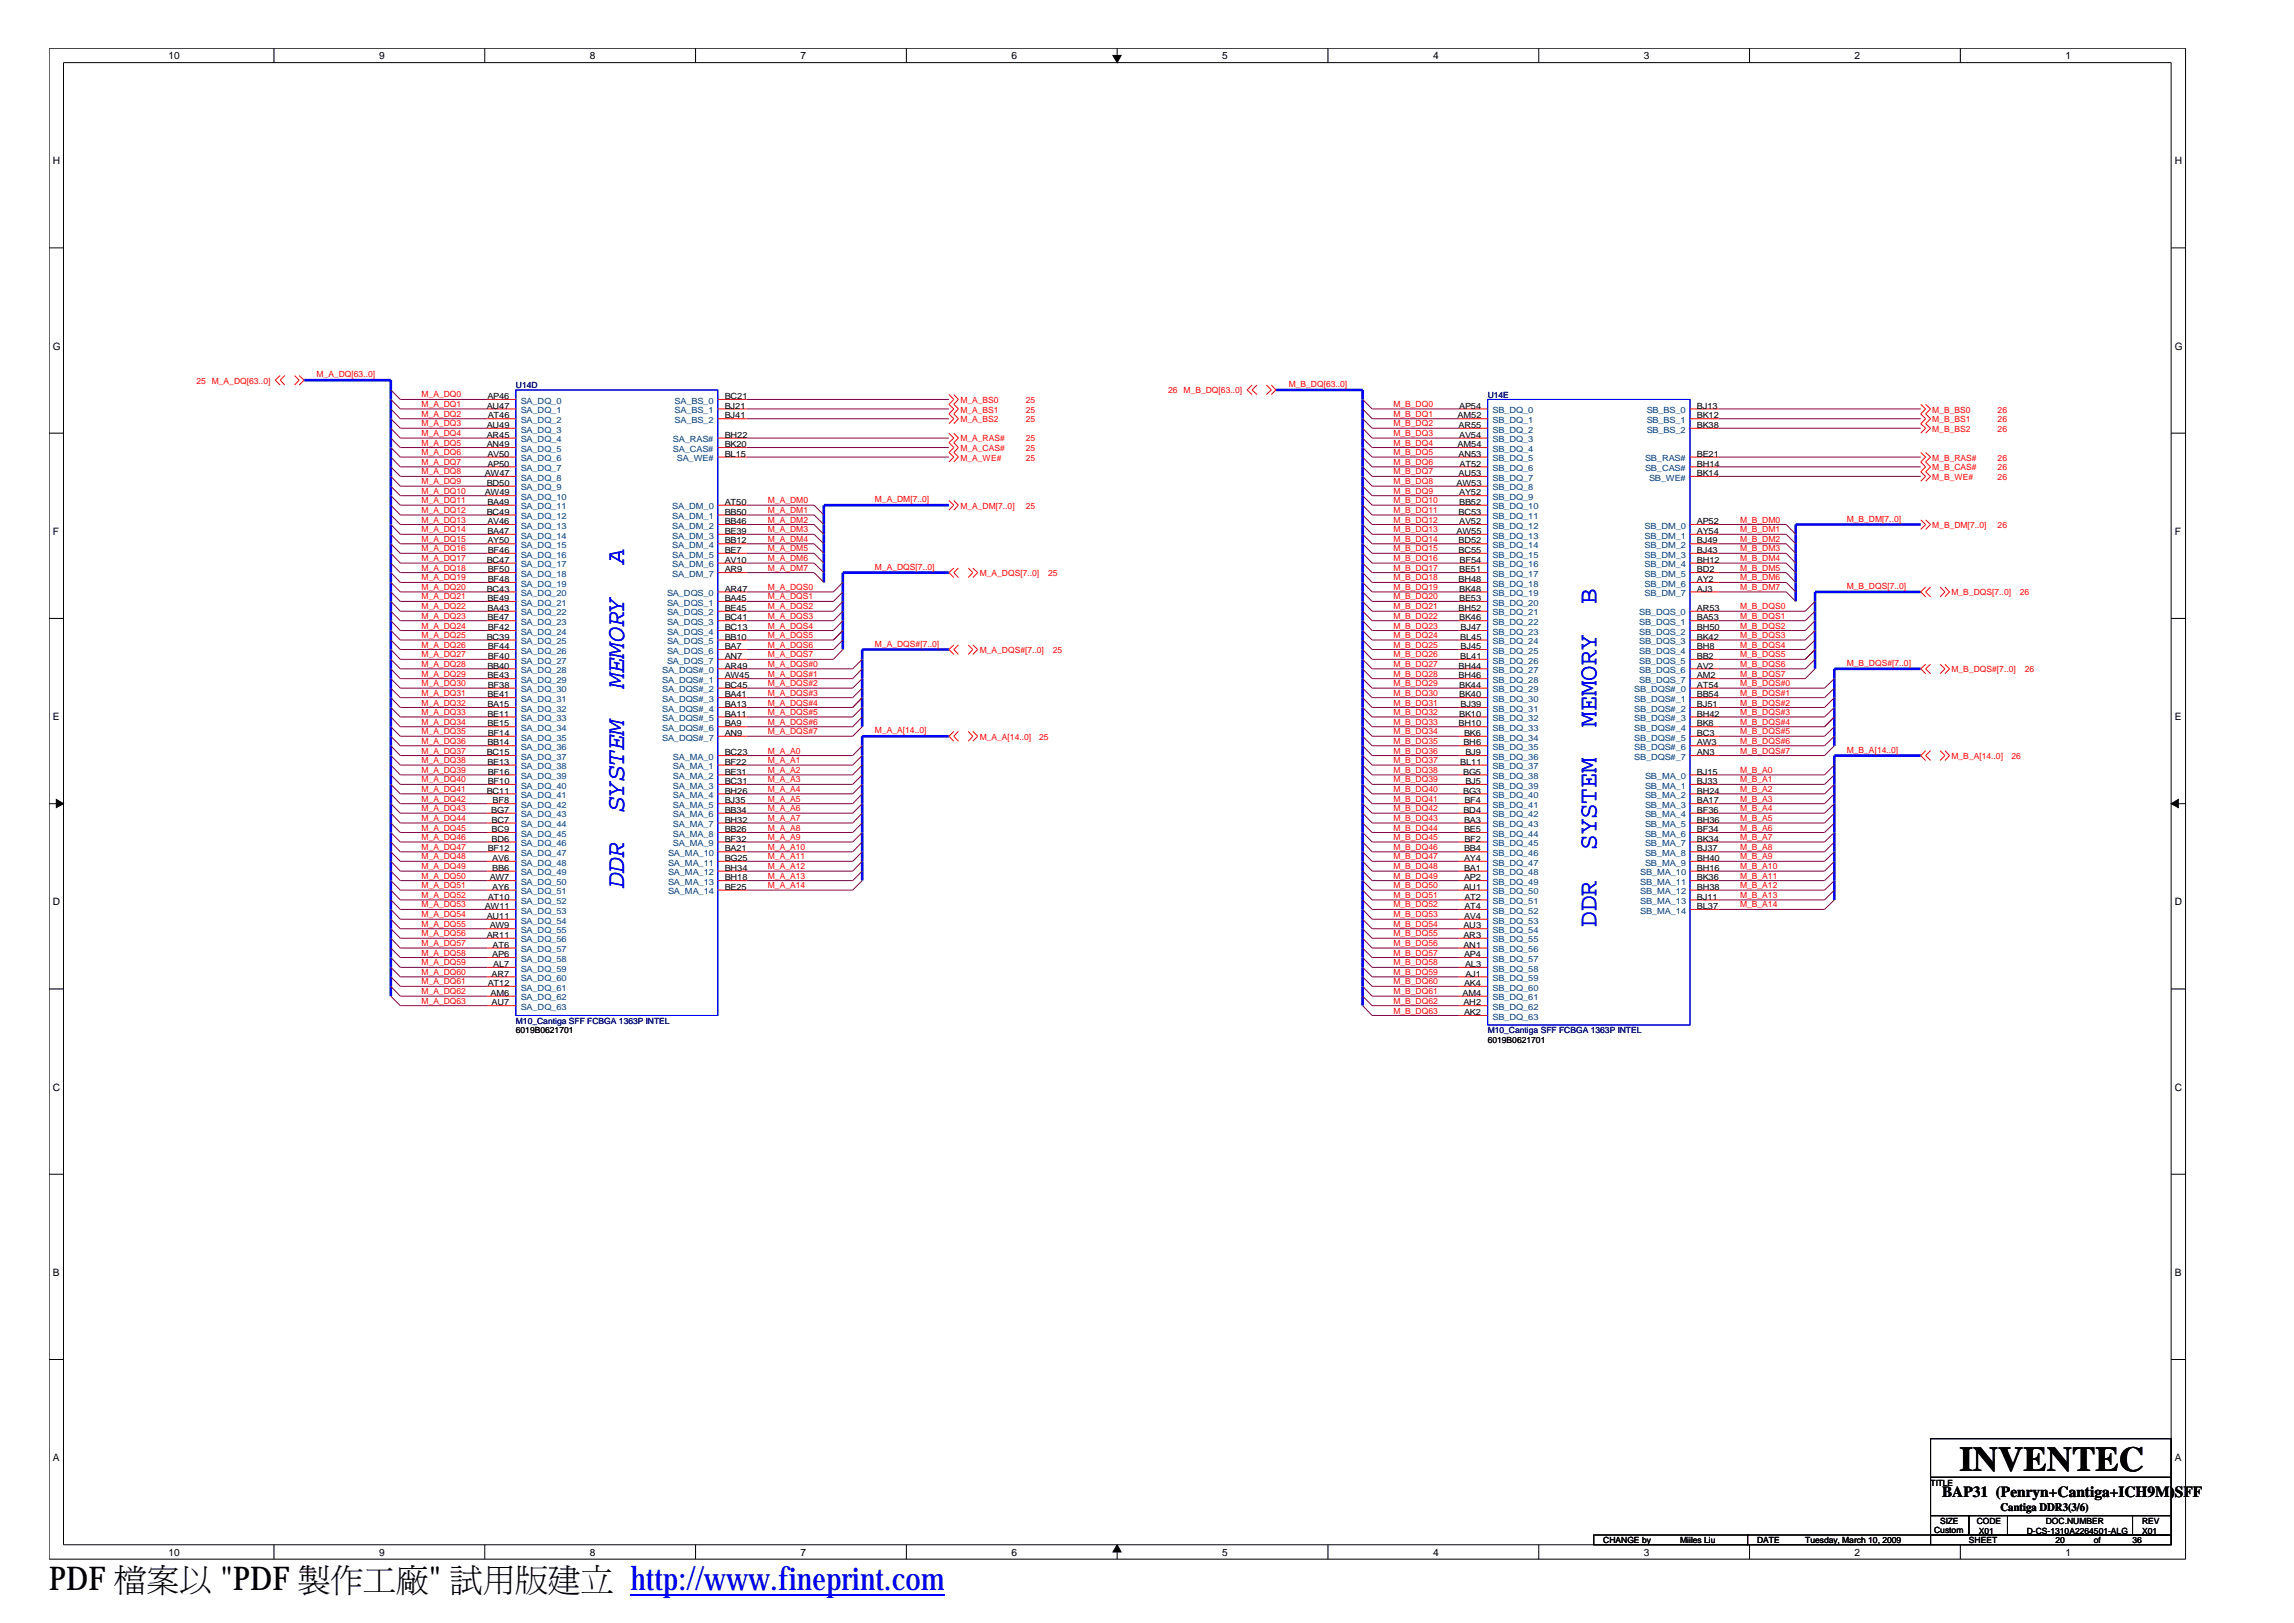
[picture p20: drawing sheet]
<svg xmlns="http://www.w3.org/2000/svg" width="297mm" height="210mm" viewBox="0 0 297 210" stroke-linecap="round" stroke-linejoin="round" font-family="sans-serif">
<defs><g id="words">
<text font-size="4.5" x="253.4" y="190.2">INVENTEC</text>
<g font-size="4.2">
<text x="6.3" y="205.7">PDF 檔</text>
<text x="19" y="205.7">案</text>
<text x="23.2" y="205.7">以製&quot; 試立</text>
<text x="28.5" y="205.7">&quot;PDF</text>
<text x="42.8" y="205.7">作</text>
<text x="47" y="205.7">工用</text>
<text x="51.2" y="205.7">廠版</text>
<text x="70.9" y="205.7">建</text>
</g>
<text font-size="4.2" fill="#00f" x="81.5" y="205.7">http://www.fineprint.com</text>
<g font-size="3.3" fill="#00f">
<text x="80.7" y="73.1" transform="rotate(-90 80.7 73.1)">A</text>
<text x="206.5" y="78.1" transform="rotate(-90 206.5 78.1)">B</text>
<text x="80.7" y="89" transform="rotate(-90 80.7 89)">MEMORY</text>
<text x="206.5" y="94" transform="rotate(-90 206.5 94)">MEMORY</text>
<text x="80.7" y="105" transform="rotate(-90 80.7 105)">SYSTEM</text>
<text x="206.5" y="109.9" transform="rotate(-90 206.5 109.9)">SYSTEM</text>
<text x="80.7" y="114.9" transform="rotate(-90 80.7 114.9)">DDR</text>
<text x="206.5" y="119.9" transform="rotate(-90 206.5 119.9)">DDR</text>
</g>
<text font-size="2" x="251.2" y="193.6">BAP31 (Penryn+Cantiga+ICH9M)SFF</text>
<text font-size="1.5" x="258.7" y="195.4">Cantiga DDR3(3/6)</text>
<g font-size="1.3">
<text x="21.8" y="7.6">10</text>
<text x="49" y="7.6">9</text>
<text x="76.3" y="7.6">8</text>
<text x="103.5" y="7.6">7</text>
<text x="130.8" y="7.6">6</text>
<text x="158.1" y="7.6">5</text>
<text x="185.3" y="7.6">4</text>
<text x="212.6" y="7.6">3</text>
<text x="239.9" y="7.6">2</text>
<text x="267.1" y="7.6">1</text>
<text x="6.8" y="21.3">H</text>
<text x="281.3" y="21.3">H</text>
<text x="6.8" y="45.2">G</text>
<text x="281.3" y="45.2">G</text>
<text x="6.8" y="69.2">F</text>
<text x="281.3" y="69.2">F</text>
<text x="6.8" y="93.1">E</text>
<text x="281.3" y="93.1">E</text>
<text x="6.8" y="117.1">D</text>
<text x="281.3" y="117.1">D</text>
<text x="6.8" y="141.1">C</text>
<text x="281.3" y="141.1">C</text>
<text x="6.8" y="165">B</text>
<text x="281.3" y="165">B</text>
<text x="6.8" y="189">A</text>
<text x="281.3" y="189">A</text>
<text x="21.8" y="201.2">10</text>
<text x="49" y="201.2">9</text>
<text x="76.3" y="201.2">8</text>
<text x="103.5" y="201.2">7</text>
<text x="130.8" y="201.2">6</text>
<text x="158.1" y="201.2">5</text>
<text x="185.3" y="201.2">4</text>
<text x="212.6" y="201.2">3</text>
<text x="239.9" y="201.2">2</text>
<text x="267.1" y="201.2">1</text>
</g>
<g font-size="1.1" fill="#f00">
<text x="25.4" y="49.6">25 M_A_DQ[63..0]</text>
<text x="40.9" y="48.8">M_A_DQ[63..0]</text>
<text x="54.5" y="51.4">M_A_DQ0</text>
<text x="54.5" y="52.6">M_A_DQ1</text>
<text x="54.5" y="53.9">M_A_DQ2</text>
<text x="124.2" y="52.1">M_A_BS0</text>
<text x="124.2" y="53.4">M_A_BS1</text>
<text x="132.7" y="52.1">25</text>
<text x="132.7" y="53.4">25</text>
<text x="151.1" y="50.9">26 M_B_DQ[63..0]</text>
<text x="166.7" y="50.1">M_B_DQ[63..0]</text>
<text x="180.2" y="52.6">M_B_DQ0</text>
<text x="180.2" y="53.9">M_B_DQ1</text>
<text x="249.9" y="53.4">M_B_BS0</text>
<text x="258.4" y="53.4">26</text>
<text x="54.5" y="55.1">M_A_DQ3</text>
<text x="54.5" y="56.4">M_A_DQ4</text>
<text x="54.5" y="58.9">M_A_DQ6</text>
<text x="54.5" y="57.6">M_A_DQ5</text>
<text x="124.2" y="54.6">M_A_BS2</text>
<text x="124.2" y="57.1">M_A_RAS#</text>
<text x="124.2" y="59.6">M_A_WE#</text>
<text x="124.2" y="58.3">M_A_CAS#</text>
<text x="132.7" y="54.6">25</text>
<text x="132.7" y="57.1">25</text>
<text x="132.7" y="59.6">25</text>
<text x="132.7" y="58.3">25</text>
<text x="180.2" y="55.1">M_B_DQ2</text>
<text x="180.2" y="56.4">M_B_DQ3</text>
<text x="180.2" y="57.6">M_B_DQ4</text>
<text x="180.2" y="58.9">M_B_DQ5</text>
<text x="249.9" y="55.9">M_B_BS2</text>
<text x="249.9" y="54.6">M_B_BS1</text>
<text x="249.9" y="59.6">M_B_RAS#</text>
<text x="258.4" y="55.9">26</text>
<text x="258.4" y="54.6">26</text>
<text x="258.4" y="59.6">26</text>
<text x="54.5" y="60.1">M_A_DQ7</text>
<text x="54.5" y="61.4">M_A_DQ8</text>
<text x="54.5" y="63.9">M_A_DQ10</text>
<text x="54.5" y="62.6">M_A_DQ9</text>
<text x="54.5" y="65.1">M_A_DQ11</text>
<text x="99.3" y="65.1">M_A_DM0</text>
<text x="113.2" y="65">M_A_DM[7..0]</text>
<text x="124.2" y="65.8">M_A_DM[7..0]</text>
<text x="132.7" y="65.8">25</text>
<text x="180.2" y="61.4">M_B_DQ7</text>
<text x="180.2" y="60.1">M_B_DQ6</text>
<text x="180.2" y="62.6">M_B_DQ8</text>
<text x="180.2" y="63.9">M_B_DQ9</text>
<text x="180.2" y="65.1">M_B_DQ10</text>
<text x="249.9" y="60.8">M_B_CAS#</text>
<text x="249.9" y="62.1">M_B_WE#</text>
<text x="258.4" y="60.8">26</text>
<text x="258.4" y="62.1">26</text>
<text x="54.5" y="70.1">M_A_DQ15</text>
<text x="54.5" y="68.8">M_A_DQ14</text>
<text x="54.5" y="67.6">M_A_DQ13</text>
<text x="54.5" y="66.4">M_A_DQ12</text>
<text x="54.5" y="71.3">M_A_DQ16</text>
<text x="99.3" y="66.4">M_A_DM1</text>
<text x="99.3" y="67.6">M_A_DM2</text>
<text x="99.3" y="70.1">M_A_DM4</text>
<text x="99.3" y="68.8">M_A_DM3</text>
<text x="99.3" y="71.3">M_A_DM5</text>
<text x="180.2" y="66.4">M_B_DQ11</text>
<text x="180.2" y="68.8">M_B_DQ13</text>
<text x="180.2" y="70.1">M_B_DQ14</text>
<text x="180.2" y="67.6">M_B_DQ12</text>
<text x="180.2" y="71.3">M_B_DQ15</text>
<text x="225" y="67.6">M_B_DM0</text>
<text x="225" y="68.8">M_B_DM1</text>
<text x="225" y="70.1">M_B_DM2</text>
<text x="225" y="71.3">M_B_DM3</text>
<text x="238.8" y="67.5">M_B_DM[7..0]</text>
<text x="249.9" y="68.3">M_B_DM[7..0]</text>
<text x="258.4" y="68.3">26</text>
<text x="54.5" y="77.5">M_A_DQ21</text>
<text x="54.5" y="73.8">M_A_DQ18</text>
<text x="54.5" y="72.6">M_A_DQ17</text>
<text x="54.5" y="75.1">M_A_DQ19</text>
<text x="54.5" y="76.3">M_A_DQ20</text>
<text x="99.3" y="72.6">M_A_DM6</text>
<text x="99.3" y="73.8">M_A_DM7</text>
<text x="99.3" y="76.3">M_A_DQS0</text>
<text x="99.3" y="77.5">M_A_DQS1</text>
<text x="113.2" y="73.7">M_A_DQS[7..0]</text>
<text x="126.7" y="74.5">M_A_DQS[7..0]</text>
<text x="135.6" y="74.5">25</text>
<text x="180.2" y="76.3">M_B_DQ19</text>
<text x="180.2" y="72.6">M_B_DQ16</text>
<text x="180.2" y="73.8">M_B_DQ17</text>
<text x="180.2" y="77.5">M_B_DQ20</text>
<text x="180.2" y="75.1">M_B_DQ18</text>
<text x="225" y="72.6">M_B_DM4</text>
<text x="225" y="73.8">M_B_DM5</text>
<text x="225" y="75.1">M_B_DM6</text>
<text x="225" y="76.3">M_B_DM7</text>
<text x="238.8" y="76.2">M_B_DQS[7..0]</text>
<text x="252.4" y="77">M_B_DQS[7..0]</text>
<text x="261.2" y="77">26</text>
<text x="54.5" y="80">M_A_DQ23</text>
<text x="54.5" y="78.8">M_A_DQ22</text>
<text x="54.5" y="81.3">M_A_DQ24</text>
<text x="54.5" y="83.7">M_A_DQ26</text>
<text x="54.5" y="82.5">M_A_DQ25</text>
<text x="99.3" y="78.8">M_A_DQS2</text>
<text x="99.3" y="80">M_A_DQS3</text>
<text x="99.3" y="81.3">M_A_DQS4</text>
<text x="99.3" y="82.5">M_A_DQS5</text>
<text x="99.3" y="83.7">M_A_DQS6</text>
<text x="113.2" y="83.6">M_A_DQS#[7..0]</text>
<text x="180.2" y="83.7">M_B_DQ25</text>
<text x="180.2" y="78.8">M_B_DQ21</text>
<text x="180.2" y="80">M_B_DQ22</text>
<text x="180.2" y="81.3">M_B_DQ23</text>
<text x="180.2" y="82.5">M_B_DQ24</text>
<text x="225" y="78.8">M_B_DQS0</text>
<text x="225" y="80">M_B_DQS1</text>
<text x="225" y="81.3">M_B_DQS2</text>
<text x="225" y="82.5">M_B_DQS3</text>
<text x="225" y="83.7">M_B_DQS4</text>
<text x="54.5" y="90">M_A_DQ31</text>
<text x="54.5" y="85">M_A_DQ27</text>
<text x="54.5" y="86.2">M_A_DQ28</text>
<text x="54.5" y="88.7">M_A_DQ30</text>
<text x="54.5" y="87.5">M_A_DQ29</text>
<text x="99.3" y="85">M_A_DQS7</text>
<text x="99.3" y="86.2">M_A_DQS#0</text>
<text x="99.3" y="87.5">M_A_DQS#1</text>
<text x="99.3" y="88.7">M_A_DQS#2</text>
<text x="99.3" y="90">M_A_DQS#3</text>
<text x="126.7" y="84.5">M_A_DQS#[7..0]</text>
<text x="136.1" y="84.5">25</text>
<text x="180.2" y="90">M_B_DQ30</text>
<text x="180.2" y="86.2">M_B_DQ27</text>
<text x="180.2" y="88.7">M_B_DQ29</text>
<text x="180.2" y="87.5">M_B_DQ28</text>
<text x="180.2" y="85">M_B_DQ26</text>
<text x="225" y="85">M_B_DQS5</text>
<text x="225" y="86.2">M_B_DQS6</text>
<text x="225" y="87.5">M_B_DQS7</text>
<text x="225" y="88.7">M_B_DQS#0</text>
<text x="225" y="90">M_B_DQS#1</text>
<text x="238.8" y="86.1">M_B_DQS#[7..0]</text>
<text x="252.4" y="87">M_B_DQS#[7..0]</text>
<text x="261.9" y="87">26</text>
<text x="54.5" y="91.2">M_A_DQ32</text>
<text x="54.5" y="93.7">M_A_DQ34</text>
<text x="54.5" y="92.5">M_A_DQ33</text>
<text x="54.5" y="95">M_A_DQ35</text>
<text x="99.3" y="91.2">M_A_DQS#4</text>
<text x="99.3" y="93.7">M_A_DQS#6</text>
<text x="99.3" y="92.5">M_A_DQS#5</text>
<text x="99.3" y="95">M_A_DQS#7</text>
<text x="113.2" y="94.8">M_A_A[14..0]</text>
<text x="126.7" y="95.6">M_A_A[14..0]</text>
<text x="134.4" y="95.6">25</text>
<text x="180.2" y="91.2">M_B_DQ31</text>
<text x="180.2" y="92.5">M_B_DQ32</text>
<text x="180.2" y="93.7">M_B_DQ33</text>
<text x="180.2" y="95">M_B_DQ34</text>
<text x="225" y="91.2">M_B_DQS#2</text>
<text x="225" y="92.5">M_B_DQS#3</text>
<text x="225" y="93.7">M_B_DQS#4</text>
<text x="225" y="95">M_B_DQS#5</text>
<text x="54.5" y="100">M_A_DQ39</text>
<text x="54.5" y="98.7">M_A_DQ38</text>
<text x="54.5" y="97.5">M_A_DQ37</text>
<text x="54.5" y="101.2">M_A_DQ40</text>
<text x="54.5" y="96.2">M_A_DQ36</text>
<text x="99.3" y="97.5">M_A_A0</text>
<text x="99.3" y="98.7">M_A_A1</text>
<text x="99.3" y="100">M_A_A2</text>
<text x="99.3" y="101.2">M_A_A3</text>
<text x="180.2" y="96.2">M_B_DQ35</text>
<text x="180.2" y="98.7">M_B_DQ37</text>
<text x="180.2" y="100">M_B_DQ38</text>
<text x="180.2" y="97.5">M_B_DQ36</text>
<text x="180.2" y="101.2">M_B_DQ39</text>
<text x="225" y="100">M_B_A0</text>
<text x="225" y="101.2">M_B_A1</text>
<text x="225" y="96.2">M_B_DQS#6</text>
<text x="225" y="97.5">M_B_DQS#7</text>
<text x="238.8" y="97.3">M_B_A[14..0]</text>
<text x="252.4" y="98.1">M_B_A[14..0]</text>
<text x="260.1" y="98.1">26</text>
<text x="54.5" y="104.9">M_A_DQ43</text>
<text x="54.5" y="106.2">M_A_DQ44</text>
<text x="54.5" y="103.7">M_A_DQ42</text>
<text x="54.5" y="107.4">M_A_DQ45</text>
<text x="54.5" y="102.4">M_A_DQ41</text>
<text x="99.3" y="102.4">M_A_A4</text>
<text x="99.3" y="103.7">M_A_A5</text>
<text x="99.3" y="104.9">M_A_A6</text>
<text x="99.3" y="107.4">M_A_A8</text>
<text x="99.3" y="106.2">M_A_A7</text>
<text x="180.2" y="106.2">M_B_DQ43</text>
<text x="180.2" y="103.7">M_B_DQ41</text>
<text x="180.2" y="107.4">M_B_DQ44</text>
<text x="180.2" y="104.9">M_B_DQ42</text>
<text x="180.2" y="102.4">M_B_DQ40</text>
<text x="225" y="102.4">M_B_A2</text>
<text x="225" y="103.7">M_B_A3</text>
<text x="225" y="104.9">M_B_A4</text>
<text x="225" y="106.2">M_B_A5</text>
<text x="225" y="107.4">M_B_A6</text>
<text x="54.5" y="109.9">M_A_DQ47</text>
<text x="54.5" y="111.1">M_A_DQ48</text>
<text x="54.5" y="112.4">M_A_DQ49</text>
<text x="54.5" y="113.6">M_A_DQ50</text>
<text x="54.5" y="108.6">M_A_DQ46</text>
<text x="99.3" y="108.6">M_A_A9</text>
<text x="99.3" y="112.4">M_A_A12</text>
<text x="99.3" y="113.6">M_A_A13</text>
<text x="99.3" y="111.1">M_A_A11</text>
<text x="99.3" y="109.9">M_A_A10</text>
<text x="180.2" y="109.9">M_B_DQ46</text>
<text x="180.2" y="112.4">M_B_DQ48</text>
<text x="180.2" y="108.6">M_B_DQ45</text>
<text x="180.2" y="111.1">M_B_DQ47</text>
<text x="180.2" y="113.6">M_B_DQ49</text>
<text x="225" y="108.6">M_B_A7</text>
<text x="225" y="109.9">M_B_A8</text>
<text x="225" y="111.1">M_B_A9</text>
<text x="225" y="112.4">M_B_A10</text>
<text x="225" y="113.6">M_B_A11</text>
<text x="54.5" y="117.4">M_A_DQ53</text>
<text x="54.5" y="118.6">M_A_DQ54</text>
<text x="54.5" y="116.1">M_A_DQ52</text>
<text x="54.5" y="114.9">M_A_DQ51</text>
<text x="54.5" y="119.9">M_A_DQ55</text>
<text x="99.3" y="114.9">M_A_A14</text>
<text x="180.2" y="114.9">M_B_DQ50</text>
<text x="180.2" y="119.9">M_B_DQ54</text>
<text x="180.2" y="118.6">M_B_DQ53</text>
<text x="180.2" y="117.4">M_B_DQ52</text>
<text x="180.2" y="116.1">M_B_DQ51</text>
<text x="225" y="114.9">M_B_A12</text>
<text x="225" y="116.1">M_B_A13</text>
<text x="225" y="117.4">M_B_A14</text>
<text x="54.5" y="121.1">M_A_DQ56</text>
<text x="54.5" y="122.4">M_A_DQ57</text>
<text x="54.5" y="123.6">M_A_DQ58</text>
<text x="54.5" y="124.9">M_A_DQ59</text>
<text x="180.2" y="122.4">M_B_DQ56</text>
<text x="180.2" y="124.9">M_B_DQ58</text>
<text x="180.2" y="123.6">M_B_DQ57</text>
<text x="180.2" y="121.1">M_B_DQ55</text>
<text x="54.5" y="127.3">M_A_DQ61</text>
<text x="54.5" y="126.1">M_A_DQ60</text>
<text x="54.5" y="129.8">M_A_DQ63</text>
<text x="54.5" y="128.6">M_A_DQ62</text>
<text x="180.2" y="126.1">M_B_DQ59</text>
<text x="180.2" y="131.1">M_B_DQ63</text>
<text x="180.2" y="128.6">M_B_DQ61</text>
<text x="180.2" y="127.3">M_B_DQ60</text>
<text x="180.2" y="129.8">M_B_DQ62</text>
</g>
<g font-size="1.1">
<text x="62.9" y="52.8">AU47</text>
<text x="63" y="51.6">AP46</text>
<text x="93.7" y="51.6">BC21</text>
<text x="93.7" y="52.8">BJ21</text>
<text x="188.7" y="52.8">AP54</text>
<text x="219.5" y="52.8">BJ13</text>
<text x="62.9" y="55.3">AU49</text>
<text x="62.9" y="56.6">AR45</text>
<text x="62.9" y="57.8">AN49</text>
<text x="63" y="59.1">AV50</text>
<text x="63.1" y="54.1">AT46</text>
<text x="93.7" y="54.1">BJ41</text>
<text x="93.7" y="57.8">BK20</text>
<text x="93.7" y="56.6">BH22</text>
<text x="93.7" y="59.1">BL15</text>
<text x="188.5" y="54.1">AM52</text>
<text x="188.5" y="57.8">AM54</text>
<text x="188.6" y="55.3">AR55</text>
<text x="188.6" y="59.1">AN53</text>
<text x="188.7" y="56.6">AV54</text>
<text x="219.5" y="54.1">BK12</text>
<text x="219.5" y="55.3">BK38</text>
<text x="219.5" y="59.1">BE21</text>
<text x="62.7" y="64.1">AW49</text>
<text x="62.7" y="61.6">AW47</text>
<text x="62.9" y="62.8">BD50</text>
<text x="63" y="65.3">BA49</text>
<text x="63" y="60.3">AP50</text>
<text x="93.7" y="65.3">AT50</text>
<text x="188.4" y="62.8">AW53</text>
<text x="188.6" y="61.6">AU53</text>
<text x="188.7" y="65.3">BB52</text>
<text x="188.7" y="64.1">AY52</text>
<text x="188.8" y="60.3">AT52</text>
<text x="219.5" y="60.3">BH14</text>
<text x="219.5" y="61.6">BK14</text>
<text x="62.9" y="66.6">BC49</text>
<text x="63" y="67.8">AV46</text>
<text x="63" y="69.1">BA47</text>
<text x="63" y="70.3">AY50</text>
<text x="63.1" y="71.5">BF46</text>
<text x="93.7" y="66.6">BB50</text>
<text x="93.7" y="67.8">BB46</text>
<text x="93.7" y="69.1">BE39</text>
<text x="93.7" y="70.3">BB12</text>
<text x="93.7" y="71.5">BE7</text>
<text x="188.4" y="69.1">AW55</text>
<text x="188.6" y="66.6">BC53</text>
<text x="188.6" y="70.3">BD52</text>
<text x="188.6" y="71.5">BC55</text>
<text x="188.7" y="67.8">AV52</text>
<text x="219.5" y="67.8">AP52</text>
<text x="219.5" y="69.1">AY54</text>
<text x="219.5" y="70.3">BJ49</text>
<text x="219.5" y="71.5">BJ43</text>
<text x="62.9" y="72.8">BC47</text>
<text x="62.9" y="76.5">BC43</text>
<text x="63" y="77.7">BE49</text>
<text x="63.1" y="74">BF50</text>
<text x="63.1" y="75.3">BF48</text>
<text x="93.7" y="76.5">AR47</text>
<text x="93.7" y="77.7">BA45</text>
<text x="93.7" y="72.8">AV10</text>
<text x="93.7" y="74">AR9</text>
<text x="188.6" y="75.3">BH48</text>
<text x="188.7" y="74">BE51</text>
<text x="188.7" y="76.5">BK48</text>
<text x="188.7" y="77.7">BE53</text>
<text x="188.8" y="72.8">BF54</text>
<text x="219.5" y="72.8">BH12</text>
<text x="219.5" y="74">BD2</text>
<text x="219.5" y="75.3">AY2</text>
<text x="219.5" y="76.5">AJ3</text>
<text x="62.9" y="82.7">BC39</text>
<text x="63" y="79">BA43</text>
<text x="63" y="80.2">BE47</text>
<text x="63.1" y="81.5">BF42</text>
<text x="63.1" y="84">BF44</text>
<text x="93.7" y="79">BE45</text>
<text x="93.7" y="80.2">BC41</text>
<text x="93.7" y="81.5">BC13</text>
<text x="93.7" y="82.7">BB10</text>
<text x="93.7" y="84">BA7</text>
<text x="188.6" y="79">BH52</text>
<text x="188.7" y="80.2">BK46</text>
<text x="188.8" y="82.7">BL45</text>
<text x="188.9" y="81.5">BJ47</text>
<text x="188.9" y="84">BJ45</text>
<text x="219.5" y="79">AR53</text>
<text x="219.5" y="80.2">BA53</text>
<text x="219.5" y="81.5">BH50</text>
<text x="219.5" y="82.7">BK42</text>
<text x="219.5" y="84">BH8</text>
<text x="63" y="86.5">BB40</text>
<text x="63" y="87.7">BE43</text>
<text x="63.1" y="85.2">BF40</text>
<text x="63.1" y="89">BF38</text>
<text x="93.7" y="85.2">AN7</text>
<text x="93.7" y="86.5">AR49</text>
<text x="93.7" y="87.7">AW45</text>
<text x="93.7" y="89">BC45</text>
<text x="188.6" y="86.5">BH44</text>
<text x="188.6" y="87.7">BH46</text>
<text x="188.7" y="89">BK44</text>
<text x="188.8" y="85.2">BL41</text>
<text x="219.5" y="85.2">BB2</text>
<text x="219.5" y="86.5">AV2</text>
<text x="219.5" y="87.7">AM2</text>
<text x="219.5" y="89">AT54</text>
<text x="63" y="90.2">BE41</text>
<text x="63" y="91.5">BA15</text>
<text x="63" y="92.7">BE11</text>
<text x="63" y="94">BE15</text>
<text x="63.1" y="95.2">BF14</text>
<text x="93.7" y="90.2">BA41</text>
<text x="93.7" y="91.5">BA13</text>
<text x="93.7" y="92.7">BA11</text>
<text x="93.7" y="94">BA9</text>
<text x="93.7" y="95.2">AN9</text>
<text x="188.6" y="94">BH10</text>
<text x="188.7" y="90.2">BK40</text>
<text x="188.7" y="92.7">BK10</text>
<text x="188.9" y="91.5">BJ39</text>
<text x="189.4" y="95.2">BK6</text>
<text x="219.5" y="90.2">BB54</text>
<text x="219.5" y="91.5">BJ51</text>
<text x="219.5" y="92.7">BH42</text>
<text x="219.5" y="94">BK8</text>
<text x="219.5" y="95.2">BC3</text>
<text x="62.9" y="97.7">BC15</text>
<text x="63" y="96.4">BB14</text>
<text x="63" y="98.9">BE13</text>
<text x="63.1" y="100.2">BF16</text>
<text x="63.1" y="101.4">BF10</text>
<text x="93.7" y="97.7">BC23</text>
<text x="93.7" y="98.9">BF22</text>
<text x="93.7" y="100.2">BE31</text>
<text x="93.7" y="101.4">BC31</text>
<text x="188.8" y="98.9">BL11</text>
<text x="189.2" y="100.2">BG5</text>
<text x="189.3" y="96.4">BH6</text>
<text x="189.5" y="97.7">BJ9</text>
<text x="189.5" y="101.4">BJ5</text>
<text x="219.5" y="96.4">AW3</text>
<text x="219.5" y="97.7">AN3</text>
<text x="219.5" y="100.2">BJ15</text>
<text x="219.5" y="101.4">BJ33</text>
<text x="62.9" y="102.6">BC11</text>
<text x="63.5" y="105.1">BG7</text>
<text x="63.6" y="106.4">BC7</text>
<text x="63.6" y="107.6">BC9</text>
<text x="63.7" y="103.9">BF8</text>
<text x="93.7" y="102.6">BH26</text>
<text x="93.7" y="103.9">BJ35</text>
<text x="93.7" y="105.1">BB34</text>
<text x="93.7" y="106.4">BH32</text>
<text x="93.7" y="107.6">BB26</text>
<text x="189.2" y="102.6">BG3</text>
<text x="189.3" y="105.1">BD4</text>
<text x="189.4" y="106.4">BA3</text>
<text x="189.4" y="107.6">BE5</text>
<text x="189.4" y="103.9">BF4</text>
<text x="219.5" y="102.6">BH24</text>
<text x="219.5" y="103.9">BA17</text>
<text x="219.5" y="105.1">BF36</text>
<text x="219.5" y="106.4">BH36</text>
<text x="219.5" y="107.6">BF34</text>
<text x="63.1" y="110.1">BF12</text>
<text x="63.3" y="113.8">AW7</text>
<text x="63.6" y="108.9">BD6</text>
<text x="63.7" y="111.4">AV6</text>
<text x="63.7" y="112.6">BB6</text>
<text x="93.7" y="108.9">BF32</text>
<text x="93.7" y="110.1">BA21</text>
<text x="93.7" y="111.4">BG25</text>
<text x="93.7" y="112.6">BH34</text>
<text x="93.7" y="113.8">BH18</text>
<text x="189.4" y="110.1">BB4</text>
<text x="189.4" y="111.4">AY4</text>
<text x="189.4" y="112.6">BA1</text>
<text x="189.4" y="113.8">AP2</text>
<text x="189.4" y="108.9">BF2</text>
<text x="219.5" y="112.6">BH16</text>
<text x="219.5" y="113.8">BK36</text>
<text x="219.5" y="108.9">BK34</text>
<text x="219.5" y="110.1">BJ37</text>
<text x="219.5" y="111.4">BH40</text>
<text x="62.7" y="117.6">AW11</text>
<text x="62.9" y="118.8">AU11</text>
<text x="63.1" y="116.3">AT10</text>
<text x="63.7" y="115.1">AY6</text>
<text x="93.7" y="115.1">BE25</text>
<text x="189.3" y="115.1">AU1</text>
<text x="189.4" y="118.8">AV4</text>
<text x="189.4" y="116.3">AT2</text>
<text x="189.4" y="117.6">AT4</text>
<text x="219.5" y="115.1">BH38</text>
<text x="219.5" y="116.3">BJ11</text>
<text x="219.5" y="117.6">BL37</text>
<text x="62.9" y="121.3">AR11</text>
<text x="63.3" y="120.1">AW9</text>
<text x="63.7" y="123.8">AP6</text>
<text x="63.7" y="122.6">AT6</text>
<text x="63.8" y="125.1">AL7</text>
<text x="189.3" y="120.1">AU3</text>
<text x="189.3" y="121.3">AR3</text>
<text x="189.3" y="122.6">AN1</text>
<text x="189.4" y="123.8">AP4</text>
<text x="189.5" y="125.1">AL3</text>
<text x="63.1" y="127.5">AT12</text>
<text x="63.5" y="128.8">AM6</text>
<text x="63.6" y="126.3">AR7</text>
<text x="63.6" y="130">AU7</text>
<text x="189.1" y="128.8">AM4</text>
<text x="189.3" y="130">AH2</text>
<text x="189.4" y="127.5">AK4</text>
<text x="189.4" y="131.3">AK2</text>
<text x="189.5" y="126.3">AJ1</text>
<text x="66.7" y="133.6">6019B0621701</text>
<text x="192.4" y="134.8">6019B0621701</text>
<text x="249.7" y="192.1">TITLE</text>
<text x="250.9" y="197.1">SIZE</text>
<text x="255.7" y="197.1">CODE</text>
<text x="264.6" y="197.1">DOC.NUMBER</text>
<text x="277" y="197.1">REV</text>
<text x="207.3" y="199.6">CHANGE by</text>
<text x="217.3" y="199.6">Miiles Liu</text>
<text x="227.2" y="199.6">DATE</text>
<text x="233.5" y="199.6">Tuesday, March 10, 2009</text>
<text x="250.1" y="198.2">Custom</text>
<text x="254.6" y="199.6">SHEET</text>
<text x="255.9" y="198.3">X01</text>
<text x="262.1" y="198.3">D-CS-1310A2264501-ALG</text>
<text x="265.9" y="199.6">20</text>
<text x="270.8" y="199.6">of</text>
<text x="275.8" y="199.6">36</text>
<text x="277" y="198.3">X01</text>
</g>
<g font-size="1.1" fill="#000080">
<text x="66.7" y="50.2">U14D</text>
<text x="192.4" y="51.5">U14E</text>
<text x="66.7" y="132.4">M10_Cantiga SFF FCBGA 1363P IINTEL</text>
<text x="66.7" y="132.4">M10_Cantiga SFF FCBGA 1363P NTEL</text>
<text x="192.4" y="133.6">M10_Cantiga SFF FCBGA 1363P IINTEL</text>
<text x="192.4" y="133.6">M10_Cantiga SFF FCBGA 1363P NTEL</text>
</g>
<g font-size="1.1" fill="#004080">
<text x="67.4" y="52.2">SA_DQ_0</text>
<text x="67.4" y="53.4">SA_DQ_1</text>
<text x="87.2" y="52.2">SA_BS_0</text>
<text x="87.2" y="53.4">SA_BS_1</text>
<text x="193" y="53.4">SB_DQ_0</text>
<text x="213" y="53.4">SB_BS_0</text>
<text x="67.4" y="54.7">SA_DQ_2</text>
<text x="67.4" y="55.9">SA_DQ_3</text>
<text x="67.4" y="57.2">SA_DQ_4</text>
<text x="67.4" y="58.4">SA_DQ_5</text>
<text x="67.4" y="59.7">SA_DQ_6</text>
<text x="87" y="58.4">SA_CAS#</text>
<text x="87" y="57.2">SA_RAS#</text>
<text x="87.2" y="54.7">SA_BS_2</text>
<text x="87.5" y="59.7">SA_WE#</text>
<text x="193" y="54.7">SB_DQ_1</text>
<text x="193" y="55.9">SB_DQ_2</text>
<text x="193" y="57.2">SB_DQ_3</text>
<text x="193" y="58.4">SB_DQ_4</text>
<text x="193" y="59.7">SB_DQ_5</text>
<text x="212.8" y="59.7">SB_RAS#</text>
<text x="213" y="54.7">SB_BS_1</text>
<text x="213" y="55.9">SB_BS_2</text>
<text x="67.4" y="64.7">SA_DQ_10</text>
<text x="67.4" y="65.9">SA_DQ_11</text>
<text x="67.4" y="60.9">SA_DQ_7</text>
<text x="67.4" y="62.2">SA_DQ_8</text>
<text x="67.4" y="63.4">SA_DQ_9</text>
<text x="87" y="65.9">SA_DM_0</text>
<text x="193" y="65.9">SB_DQ_10</text>
<text x="193" y="60.9">SB_DQ_6</text>
<text x="193" y="62.2">SB_DQ_7</text>
<text x="193" y="63.4">SB_DQ_8</text>
<text x="193" y="64.7">SB_DQ_9</text>
<text x="212.8" y="60.9">SB_CAS#</text>
<text x="213.3" y="62.2">SB_WE#</text>
<text x="67.4" y="67.2">SA_DQ_12</text>
<text x="67.4" y="68.4">SA_DQ_13</text>
<text x="67.4" y="69.7">SA_DQ_14</text>
<text x="67.4" y="70.9">SA_DQ_15</text>
<text x="87" y="67.2">SA_DM_1</text>
<text x="87" y="68.4">SA_DM_2</text>
<text x="87" y="69.7">SA_DM_3</text>
<text x="87" y="70.9">SA_DM_4</text>
<text x="193" y="67.2">SB_DQ_11</text>
<text x="193" y="68.4">SB_DQ_12</text>
<text x="193" y="69.7">SB_DQ_13</text>
<text x="193" y="70.9">SB_DQ_14</text>
<text x="212.7" y="68.4">SB_DM_0</text>
<text x="212.7" y="69.7">SB_DM_1</text>
<text x="212.7" y="70.9">SB_DM_2</text>
<text x="67.4" y="72.1">SA_DQ_16</text>
<text x="67.4" y="73.4">SA_DQ_17</text>
<text x="67.4" y="74.6">SA_DQ_18</text>
<text x="67.4" y="75.9">SA_DQ_19</text>
<text x="67.4" y="77.1">SA_DQ_20</text>
<text x="86.3" y="77.1">SA_DQS_0</text>
<text x="87" y="72.1">SA_DM_5</text>
<text x="87" y="73.4">SA_DM_6</text>
<text x="87" y="74.6">SA_DM_7</text>
<text x="193" y="72.1">SB_DQ_15</text>
<text x="193" y="73.4">SB_DQ_16</text>
<text x="193" y="74.6">SB_DQ_17</text>
<text x="193" y="75.9">SB_DQ_18</text>
<text x="193" y="77.1">SB_DQ_19</text>
<text x="212.7" y="72.1">SB_DM_3</text>
<text x="212.7" y="73.4">SB_DM_4</text>
<text x="212.7" y="74.6">SB_DM_5</text>
<text x="212.7" y="75.9">SB_DM_6</text>
<text x="212.7" y="77.1">SB_DM_7</text>
<text x="67.4" y="78.3">SA_DQ_21</text>
<text x="67.4" y="79.6">SA_DQ_22</text>
<text x="67.4" y="80.8">SA_DQ_23</text>
<text x="67.4" y="82.1">SA_DQ_24</text>
<text x="67.4" y="83.3">SA_DQ_25</text>
<text x="86.3" y="78.3">SA_DQS_1</text>
<text x="86.3" y="79.6">SA_DQS_2</text>
<text x="86.3" y="80.8">SA_DQS_3</text>
<text x="86.3" y="82.1">SA_DQS_4</text>
<text x="86.3" y="83.3">SA_DQS_5</text>
<text x="193" y="78.3">SB_DQ_20</text>
<text x="193" y="79.6">SB_DQ_21</text>
<text x="193" y="80.8">SB_DQ_22</text>
<text x="193" y="82.1">SB_DQ_23</text>
<text x="193" y="83.3">SB_DQ_24</text>
<text x="212" y="79.6">SB_DQS_0</text>
<text x="212" y="80.8">SB_DQS_1</text>
<text x="212" y="82.1">SB_DQS_2</text>
<text x="212" y="83.3">SB_DQS_3</text>
<text x="67.4" y="84.6">SA_DQ_26</text>
<text x="67.4" y="85.8">SA_DQ_27</text>
<text x="67.4" y="87.1">SA_DQ_28</text>
<text x="67.4" y="88.3">SA_DQ_29</text>
<text x="67.4" y="89.5">SA_DQ_30</text>
<text x="85.6" y="87.1">SA_DQS#_0</text>
<text x="85.6" y="88.3">SA_DQS#_1</text>
<text x="85.6" y="89.5">SA_DQS#_2</text>
<text x="86.3" y="84.6">SA_DQS_6</text>
<text x="86.3" y="85.8">SA_DQS_7</text>
<text x="193" y="84.6">SB_DQ_25</text>
<text x="193" y="85.8">SB_DQ_26</text>
<text x="193" y="87.1">SB_DQ_27</text>
<text x="193" y="88.3">SB_DQ_28</text>
<text x="193" y="89.5">SB_DQ_29</text>
<text x="211.4" y="89.5">SB_DQS#_0</text>
<text x="212" y="84.6">SB_DQS_4</text>
<text x="212" y="85.8">SB_DQS_5</text>
<text x="212" y="87.1">SB_DQS_6</text>
<text x="212" y="88.3">SB_DQS_7</text>
<text x="67.4" y="90.8">SA_DQ_31</text>
<text x="67.4" y="92">SA_DQ_32</text>
<text x="67.4" y="93.3">SA_DQ_33</text>
<text x="67.4" y="94.5">SA_DQ_34</text>
<text x="67.4" y="95.8">SA_DQ_35</text>
<text x="85.6" y="90.8">SA_DQS#_3</text>
<text x="85.6" y="92">SA_DQS#_4</text>
<text x="85.6" y="93.3">SA_DQS#_5</text>
<text x="85.6" y="94.5">SA_DQS#_6</text>
<text x="85.6" y="95.8">SA_DQS#_7</text>
<text x="193" y="90.8">SB_DQ_30</text>
<text x="193" y="92">SB_DQ_31</text>
<text x="193" y="93.3">SB_DQ_32</text>
<text x="193" y="94.5">SB_DQ_33</text>
<text x="193" y="95.8">SB_DQ_34</text>
<text x="211.4" y="90.8">SB_DQS#_1</text>
<text x="211.4" y="92">SB_DQS#_2</text>
<text x="211.4" y="93.3">SB_DQS#_3</text>
<text x="211.4" y="94.5">SB_DQS#_4</text>
<text x="211.4" y="95.8">SB_DQS#_5</text>
<text x="67.4" y="97">SA_DQ_36</text>
<text x="67.4" y="98.3">SA_DQ_37</text>
<text x="67.4" y="99.5">SA_DQ_38</text>
<text x="67.4" y="100.8">SA_DQ_39</text>
<text x="67.4" y="102">SA_DQ_40</text>
<text x="87" y="98.3">SA_MA_0</text>
<text x="87" y="99.5">SA_MA_1</text>
<text x="87" y="100.8">SA_MA_2</text>
<text x="87" y="102">SA_MA_3</text>
<text x="193" y="97">SB_DQ_35</text>
<text x="193" y="98.3">SB_DQ_36</text>
<text x="193" y="99.5">SB_DQ_37</text>
<text x="193" y="100.8">SB_DQ_38</text>
<text x="193" y="102">SB_DQ_39</text>
<text x="211.4" y="97">SB_DQS#_6</text>
<text x="211.4" y="98.3">SB_DQS#_7</text>
<text x="212.8" y="100.8">SB_MA_0</text>
<text x="212.8" y="102">SB_MA_1</text>
<text x="67.4" y="103.2">SA_DQ_41</text>
<text x="67.4" y="104.5">SA_DQ_42</text>
<text x="67.4" y="105.7">SA_DQ_43</text>
<text x="67.4" y="107">SA_DQ_44</text>
<text x="87" y="103.2">SA_MA_4</text>
<text x="87" y="104.5">SA_MA_5</text>
<text x="87" y="105.7">SA_MA_6</text>
<text x="87" y="107">SA_MA_7</text>
<text x="193" y="103.2">SB_DQ_40</text>
<text x="193" y="104.5">SB_DQ_41</text>
<text x="193" y="105.7">SB_DQ_42</text>
<text x="193" y="107">SB_DQ_43</text>
<text x="212.8" y="103.2">SB_MA_2</text>
<text x="212.8" y="104.5">SB_MA_3</text>
<text x="212.8" y="105.7">SB_MA_4</text>
<text x="212.8" y="107">SB_MA_5</text>
<text x="67.4" y="108.2">SA_DQ_45</text>
<text x="67.4" y="109.4">SA_DQ_46</text>
<text x="67.4" y="110.7">SA_DQ_47</text>
<text x="67.4" y="111.9">SA_DQ_48</text>
<text x="67.4" y="113.2">SA_DQ_49</text>
<text x="86.4" y="110.7">SA_MA_10</text>
<text x="86.4" y="111.9">SA_MA_11</text>
<text x="86.4" y="113.2">SA_MA_12</text>
<text x="87" y="108.2">SA_MA_8</text>
<text x="87" y="109.4">SA_MA_9</text>
<text x="193" y="108.2">SB_DQ_44</text>
<text x="193" y="109.4">SB_DQ_45</text>
<text x="193" y="110.7">SB_DQ_46</text>
<text x="193" y="111.9">SB_DQ_47</text>
<text x="193" y="113.2">SB_DQ_48</text>
<text x="212.1" y="113.2">SB_MA_10</text>
<text x="212.8" y="108.2">SB_MA_6</text>
<text x="212.8" y="109.4">SB_MA_7</text>
<text x="212.8" y="110.7">SB_MA_8</text>
<text x="212.8" y="111.9">SB_MA_9</text>
<text x="67.4" y="114.4">SA_DQ_50</text>
<text x="67.4" y="115.7">SA_DQ_51</text>
<text x="67.4" y="116.9">SA_DQ_52</text>
<text x="67.4" y="118.2">SA_DQ_53</text>
<text x="67.4" y="119.4">SA_DQ_54</text>
<text x="86.4" y="114.4">SA_MA_13</text>
<text x="86.4" y="115.7">SA_MA_14</text>
<text x="193" y="114.4">SB_DQ_49</text>
<text x="193" y="115.7">SB_DQ_50</text>
<text x="193" y="116.9">SB_DQ_51</text>
<text x="193" y="118.2">SB_DQ_52</text>
<text x="193" y="119.4">SB_DQ_53</text>
<text x="212.1" y="114.4">SB_MA_11</text>
<text x="212.1" y="115.7">SB_MA_12</text>
<text x="212.1" y="116.9">SB_MA_13</text>
<text x="212.1" y="118.2">SB_MA_14</text>
<text x="67.4" y="120.7">SA_DQ_55</text>
<text x="67.4" y="121.9">SA_DQ_56</text>
<text x="67.4" y="123.2">SA_DQ_57</text>
<text x="67.4" y="124.4">SA_DQ_58</text>
<text x="67.4" y="125.7">SA_DQ_59</text>
<text x="193" y="120.7">SB_DQ_54</text>
<text x="193" y="121.9">SB_DQ_55</text>
<text x="193" y="123.2">SB_DQ_56</text>
<text x="193" y="124.4">SB_DQ_57</text>
<text x="193" y="125.7">SB_DQ_58</text>
<text x="67.4" y="126.9">SA_DQ_60</text>
<text x="67.4" y="128.1">SA_DQ_61</text>
<text x="67.4" y="129.4">SA_DQ_62</text>
<text x="67.4" y="130.6">SA_DQ_63</text>
<text x="193" y="126.9">SB_DQ_59</text>
<text x="193" y="128.1">SB_DQ_60</text>
<text x="193" y="129.4">SB_DQ_61</text>
<text x="193" y="130.6">SB_DQ_62</text>
<text x="193" y="131.9">SB_DQ_63</text>
</g>
</g></defs>
<g fill="none" stroke="#000" stroke-width=".13">
<path d="M6.3 6.2h276.4v195.4h-276.4zM8.2 8.1h272.6v191.7h-272.6zM35.4 6.2v1.9M62.7 6.2v1.9M90 6.2v1.9M117.2 6.2v1.9M144.5 6.2v1.9M171.7 6.2v1.9M199 6.2v1.9M226.3 6.2v1.9M253.5 6.2v1.9M6.3 32.1h1.9"/>
<path d="M280.8 32.1h1.9M6.3 56h1.9M280.8 56h1.9M6.3 80h1.9M280.8 80h1.9M6.3 103.9h1.9M280.8 103.9h1.9M6.3 127.9h1.9M280.8 127.9h1.9M6.3 151.9h1.9M280.8 151.9h1.9M6.3 175.8h1.9"/>
<path d="M280.8 175.8h1.9M35.4 199.8v1.8M62.7 199.8v1.8M90 199.8v1.8M117.2 199.8v1.8M144.5 199.8v1.8M171.7 199.8v1.8M199 199.8v1.8M206.1 198.5h19.9v1.3h-19.9zM226 198.5h23.7v1.3h-23.7zM226.3 199.8v1.8M249.7 186.1h31.1v5h-31.1z"/>
<path d="M249.7 196h4.9v2.5h-4.9zM249.7 198.5h31.1v1.3h-31.1zM249.7 191.1h31.1v4.9h-31.1zM253.5 199.8v1.8M254.6 196h5v2.5h-5zM259.6 196h16.2v2.5h-16.2zM275.8 196h5v2.5h-5z"/>
</g>
<g fill="#000" stroke="#000" stroke-width=".13">
<path d="M143.9 7.2h1.1l-.5 .9z" fill-rule="evenodd"/>
<path d="M7.3 103.4l.9 .5-.9 .6z" fill-rule="evenodd"/>
<path d="M280.8 103.9l.9-.5v1.1z" fill-rule="evenodd"/>
<path d="M144.5 199.8l.5 .9h-1.1z" fill-rule="evenodd"/>
</g>
<path d="M39.3 49.2h11.2v79.6M165 50.4h11.2v79.7M122.7 65.3h-16.1v10M122.7 74.1h-13.7v9.9M248.4 67.8h-16.2v10M248.4 76.6h-13.7v9.9M122.7 84h-11.2v10M122.7 95.2h-11.2v18.7M248.4 86.5h-11.2v9.9M248.4 97.7h-11.2v18.7" fill="none" stroke="#00f" stroke-width=".34"/>
<g fill="none" stroke="#800040" stroke-width=".13">
<path d="M50.5 51.7l1.3 1.2h11.2M50.5 52.9l1.3 1.3h11.2M50.5 54.2l1.3 1.2h11.2M50.5 55.4l1.3 1.3h11.2M50.5 56.7l1.3 1.2h11.2M50.5 57.9l1.3 1.2h11.2M50.5 59.1l1.3 1.3h11.2M50.5 50.4l1.3 1.3h11.2M96.6 52.9h26.1M96.6 54.2h26.1M96.6 56.7h26.1M96.6 57.9h26.1"/>
<path d="M96.6 59.1h26.1M96.6 51.7h26.1M176.2 51.7l1.3 1.2h11.2M176.2 52.9l1.3 1.3h11.2M176.2 54.2l1.3 1.2h11.2M176.2 55.4l1.3 1.3h11.2M176.2 56.7l1.3 1.2h11.2M176.2 57.9l1.3 1.2h11.2M176.2 59.1l1.3 1.3h11.2M222.3 52.9h26.1M222.3 54.2h26.1M222.3 55.4h26.1"/>
<path d="M222.3 59.1h26.1M50.5 60.4l1.3 1.2h11.2M50.5 65.3l1.3 1.3h11.2M50.5 67.8l1.3 1.3h11.2M50.5 69.1l1.3 1.2h11.2M50.5 61.6l1.3 1.3h11.2M50.5 62.9l1.3 1.2h11.2M50.5 66.6l1.3 1.2h11.2M50.5 64.1l1.3 1.2h11.2M50.5 70.3l1.3 1.3h11.2M50.5 75.3l1.3 1.3h11.2M50.5 77.8l1.3 1.3h11.2"/>
<path d="M50.5 79.1l1.3 1.2h11.2M50.5 71.6l1.3 1.2h11.2M50.5 72.8l1.3 1.3h11.2M50.5 76.6l1.3 1.2h11.2M50.5 74.1l1.3 1.2h11.2M96.6 66.6h8.7l1.3 1.2M96.6 69.1h8.7l1.3 1.2M96.6 70.3h8.7l1.3 1.3M96.6 67.8h8.7l1.3 1.3M96.6 65.3h8.7l1.3 1.3M96.6 71.6h8.7l1.3 1.2M96.6 72.8h8.7l1.3 1.3"/>
<path d="M96.6 74.1h8.7l1.3 1.2M109 75.3l-1.2 1.3h-11.2M109 77.8l-1.2 1.3h-11.2M109 79.1l-1.2 1.2h-11.2M109 76.6l-1.2 1.2h-11.2M176.2 60.4l1.3 1.2h11.2M176.2 65.3l1.3 1.3h11.2M176.2 67.8l1.3 1.3h11.2M176.2 69.1l1.3 1.2h11.2M176.2 61.6l1.3 1.3h11.2M176.2 62.9l1.3 1.2h11.2M176.2 66.6l1.3 1.2h11.2"/>
<path d="M176.2 64.1l1.3 1.2h11.2M176.2 70.3l1.3 1.3h11.2M176.2 75.3l1.3 1.3h11.2M176.2 77.8l1.3 1.3h11.2M176.2 79.1l1.3 1.2h11.2M176.2 71.6l1.3 1.2h11.2M176.2 72.8l1.3 1.3h11.2M176.2 76.6l1.3 1.2h11.2M176.2 74.1l1.3 1.2h11.2M222.3 61.6h26.1M222.3 60.4h26.1M222.3 69.1h8.7l1.2 1.2"/>
<path d="M222.3 70.3h8.7l1.2 1.3M222.3 67.8h8.7l1.2 1.3M222.3 71.6h8.7l1.2 1.2M222.3 76.6h8.7l1.2 1.2M222.3 72.8h8.7l1.2 1.3M222.3 74.1h8.7l1.2 1.2M222.3 75.3h8.7l1.2 1.3M234.7 77.8l-1.2 1.3h-11.2M234.7 79.1l-1.2 1.2h-11.2M50.5 89l1.3 1.2h11.2M50.5 85.3l1.3 1.2h11.2M50.5 82.8l1.3 1.2h11.2"/>
<path d="M50.5 87.8l1.3 1.2h11.2M50.5 86.5l1.3 1.3h11.2M50.5 84l1.3 1.3h11.2M50.5 90.2l1.3 1.3h11.2M50.5 80.3l1.3 1.2h11.2M50.5 81.5l1.3 1.3h11.2M50.5 95.2l1.3 1.2h11.2M50.5 97.7l1.3 1.2h11.2M50.5 98.9l1.3 1.3h11.2M50.5 91.5l1.3 1.2h11.2M50.5 92.7l1.3 1.3h11.2M50.5 96.4l1.3 1.3h11.2"/>
<path d="M50.5 94l1.3 1.2h11.2M109 82.8l-1.2 1.2h-11.2M109 84l-1.2 1.3h-11.2M109 80.3l-1.2 1.2h-11.2M109 81.5l-1.2 1.3h-11.2M111.5 89l-1.2 1.2h-13.7M111.5 85.3l-1.2 1.2h-13.7M111.5 87.8l-1.2 1.2h-13.7M111.5 86.5l-1.2 1.3h-13.7M111.5 90.2l-1.2 1.3h-13.7M111.5 97.7l-1.2 1.2h-13.7M111.5 98.9l-1.2 1.3h-13.7"/>
<path d="M111.5 91.5l-1.2 1.2h-13.7M111.5 92.7l-1.2 1.3h-13.7M111.5 96.4l-1.2 1.3h-13.7M111.5 94l-1.2 1.2h-13.7M176.2 89l1.3 1.2h11.2M176.2 85.3l1.3 1.2h11.2M176.2 82.8l1.3 1.2h11.2M176.2 87.8l1.3 1.2h11.2M176.2 86.5l1.3 1.3h11.2M176.2 84l1.3 1.3h11.2M176.2 90.2l1.3 1.3h11.2M176.2 80.3l1.3 1.2h11.2"/>
<path d="M176.2 81.5l1.3 1.3h11.2M176.2 95.2l1.3 1.2h11.2M176.2 97.7l1.3 1.2h11.2M176.2 98.9l1.3 1.3h11.2M176.2 91.5l1.3 1.2h11.2M176.2 92.7l1.3 1.3h11.2M176.2 96.4l1.3 1.3h11.2M176.2 94l1.3 1.2h11.2M234.7 85.3l-1.2 1.2h-11.2M234.7 82.8l-1.2 1.2h-11.2M234.7 86.5l-1.2 1.3h-11.2M234.7 84l-1.2 1.3h-11.2"/>
<path d="M234.7 80.3l-1.2 1.2h-11.2M234.7 81.5l-1.2 1.3h-11.2M237.2 89l-1.2 1.2h-13.7M237.2 87.8l-1.2 1.2h-13.7M237.2 90.2l-1.2 1.3h-13.7M237.2 95.2l-1.2 1.2h-13.7M237.2 98.9l-1.2 1.3h-13.7M237.2 91.5l-1.2 1.2h-13.7M237.2 92.7l-1.2 1.3h-13.7M237.2 96.4l-1.2 1.3h-13.7M237.2 94l-1.2 1.2h-13.7M50.5 113.9l1.3 1.2h11.2"/>
<path d="M50.5 108.9l1.3 1.3h11.2M50.5 111.4l1.3 1.3h11.2M50.5 105.2l1.3 1.2h11.2M50.5 102.7l1.3 1.2h11.2M50.5 107.7l1.3 1.2h11.2M50.5 118.9l1.3 1.2h11.2M50.5 106.4l1.3 1.3h11.2M50.5 117.6l1.3 1.3h11.2M50.5 103.9l1.3 1.3h11.2M50.5 116.4l1.3 1.2h11.2M50.5 115.1l1.3 1.3h11.2M50.5 110.2l1.3 1.2h11.2"/>
<path d="M50.5 100.2l1.3 1.2h11.2M50.5 101.4l1.3 1.3h11.2M50.5 112.7l1.3 1.2h11.2M111.5 113.9l-1.2 1.2h-13.7M111.5 108.9l-1.2 1.3h-13.7M111.5 111.4l-1.2 1.3h-13.7M111.5 105.2l-1.2 1.2h-13.7M111.5 102.7l-1.2 1.2h-13.7M111.5 107.7l-1.2 1.2h-13.7M111.5 106.4l-1.2 1.3h-13.7M111.5 103.9l-1.2 1.3h-13.7M111.5 110.2l-1.2 1.2h-13.7"/>
<path d="M111.5 100.2l-1.2 1.2h-13.7M111.5 101.4l-1.2 1.3h-13.7M111.5 112.7l-1.2 1.2h-13.7M176.2 113.9l1.3 1.2h11.2M176.2 108.9l1.3 1.3h11.2M176.2 111.4l1.3 1.3h11.2M176.2 105.2l1.3 1.2h11.2M176.2 102.7l1.3 1.2h11.2M176.2 107.7l1.3 1.2h11.2M176.2 118.9l1.3 1.2h11.2M176.2 106.4l1.3 1.3h11.2M176.2 117.6l1.3 1.3h11.2"/>
<path d="M176.2 103.9l1.3 1.3h11.2M176.2 116.4l1.3 1.2h11.2M176.2 115.1l1.3 1.3h11.2M176.2 110.2l1.3 1.2h11.2M176.2 100.2l1.3 1.2h11.2M176.2 101.4l1.3 1.3h11.2M176.2 112.7l1.3 1.2h11.2M237.2 113.9l-1.2 1.2h-13.7M237.2 108.9l-1.2 1.3h-13.7M237.2 111.4l-1.2 1.3h-13.7M237.2 105.2l-1.2 1.2h-13.7M237.2 102.7l-1.2 1.2h-13.7"/>
<path d="M237.2 107.7l-1.2 1.2h-13.7M237.2 106.4l-1.2 1.3h-13.7M237.2 103.9l-1.2 1.3h-13.7M237.2 116.4l-1.2 1.2h-13.7M237.2 115.1l-1.2 1.3h-13.7M237.2 110.2l-1.2 1.2h-13.7M237.2 100.2l-1.2 1.2h-13.7M237.2 101.4l-1.2 1.3h-13.7M237.2 112.7l-1.2 1.2h-13.7M50.5 125.1l1.3 1.2h11.2M50.5 121.3l1.3 1.3h11.2M50.5 127.6l1.3 1.2h11.2"/>
<path d="M50.5 126.3l1.3 1.3h11.2M50.5 128.8l1.3 1.3h11.2M50.5 123.8l1.3 1.3h11.2M50.5 122.6l1.3 1.2h11.2M50.5 120.1l1.3 1.2h11.2M176.2 125.1l1.3 1.2h11.2M176.2 121.3l1.3 1.3h11.2M176.2 130.1l1.3 1.2h11.2M176.2 127.6l1.3 1.2h11.2M176.2 126.3l1.3 1.3h11.2M176.2 128.8l1.3 1.3h11.2M176.2 123.8l1.3 1.3h11.2"/>
<path d="M176.2 122.6l1.3 1.2h11.2M176.2 120.1l1.3 1.2h11.2"/>
</g>
<g fill="none" stroke="#f00" stroke-width=".13">
<path d="M36.2 48.6l-.6 .6 .6 .6M36.8 48.6l-.6 .6 .6 .6M38.1 48.6l.6 .6-.6 .6M38.7 48.6l.6 .6-.6 .6M63 51.7h3.7M63 52.9h3.7M63 54.2h3.7M63 55.4h3.7M63 56.7h3.7M63 57.9h3.7M63 59.1h3.7M92.8 51.7h3.8"/>
<path d="M92.8 52.9h3.8M92.8 54.2h3.8M92.8 56.7h3.8M92.8 57.9h3.8M92.8 59.1h3.8M122.7 51l.7 .7-.7 .6 .7 .6-.7 .6 .7 .7-.7 .6M122.7 56l.7 .7-.7 .5 .7 .7-.7 .6 .7 .6-.7 .6M123.4 51l.6 .7-.6 .6 .6 .6-.6 .6 .6 .7-.6 .6M123.4 56l.6 .7-.6 .5 .6 .7-.6 .6 .6 .6-.6 .6M161.9 49.8l-.6 .6 .6 .6M162.6 49.8l-.7 .6 .7 .6M163.8 49.8l.6 .6-.6 .6"/>
<path d="M164.4 49.8l.6 .6-.6 .6M188.7 52.9h3.7M188.7 54.2h3.7M188.7 55.4h3.7M188.7 56.7h3.7M188.7 57.9h3.7M188.7 59.1h3.7M218.6 52.9h3.7M218.6 54.2h3.7M218.6 55.4h3.7M218.6 59.1h3.7M248.4 52.3l.6 .6-.6 .6 .6 .7-.6 .6 .6 .6-.6 .6"/>
<path d="M248.4 58.5l.6 .6-.6 .6 .6 .7-.6 .6 .6 .6-.6 .6M249 52.3l.7 .6-.7 .6 .7 .7-.7 .6 .7 .6-.7 .6M249 58.5l.7 .6-.7 .6 .7 .7-.7 .6 .7 .6-.7 .6M63 64.1h3.7M63 65.3h3.7M63 66.6h3.7M63 67.8h3.7M63 69.1h3.7M63 70.3h3.7M63 71.6h3.7M63 72.8h3.7M63 74.1h3.7"/>
<path d="M63 75.3h3.7M63 76.6h3.7M63 77.8h3.7M63 79.1h3.7M63 60.4h3.7M63 61.6h3.7M63 62.9h3.7M92.8 65.3h3.8M92.8 66.6h3.8M92.8 67.8h3.8M92.8 69.1h3.8M92.8 70.3h3.8"/>
<path d="M92.8 71.6h3.8M92.8 72.8h3.8M92.8 74.1h3.8M92.8 76.6h3.8M92.8 77.8h3.8M92.8 79.1h3.8M122.7 64.7l.7 .6-.7 .7M123.4 64.7l.6 .6-.6 .7M123.4 73.5l-.7 .6 .7 .6M124 73.5l-.6 .6 .6 .6M125.2 73.5l.6 .6-.6 .6M125.8 73.5l.6 .6-.6 .6"/>
<path d="M188.7 64.1h3.7M188.7 65.3h3.7M188.7 66.6h3.7M188.7 67.8h3.7M188.7 69.1h3.7M188.7 70.3h3.7M188.7 71.6h3.7M188.7 72.8h3.7M188.7 74.1h3.7M188.7 75.3h3.7M188.7 76.6h3.7M188.7 77.8h3.7"/>
<path d="M188.7 79.1h3.7M188.7 60.4h3.7M188.7 61.6h3.7M188.7 62.9h3.7M218.6 67.8h3.7M218.6 69.1h3.7M218.6 70.3h3.7M218.6 71.6h3.7M218.6 72.8h3.7M218.6 74.1h3.7M218.6 75.3h3.7M218.6 76.6h3.7"/>
<path d="M218.6 79.1h3.7M218.6 60.4h3.7M218.6 61.6h3.7M248.4 67.2l.6 .6-.6 .7M249 67.2l.7 .6-.7 .7M249 75.9l-.6 .7 .6 .6M249.7 75.9l-.7 .7 .7 .6M250.9 75.9l.6 .7-.6 .6M251.5 75.9l.6 .7-.6 .6M63 80.3h3.7M63 81.5h3.7M63 82.8h3.7"/>
<path d="M63 84h3.7M63 85.3h3.7M63 86.5h3.7M63 87.8h3.7M63 89h3.7M63 90.2h3.7M63 91.5h3.7M63 92.7h3.7M63 94h3.7M63 95.2h3.7M63 96.4h3.7M63 97.7h3.7"/>
<path d="M63 98.9h3.7M92.8 80.3h3.8M92.8 81.5h3.8M92.8 82.8h3.8M92.8 84h3.8M92.8 85.3h3.8M92.8 86.5h3.8M92.8 87.8h3.8M92.8 89h3.8M92.8 90.2h3.8M92.8 91.5h3.8M92.8 92.7h3.8"/>
<path d="M92.8 94h3.8M92.8 95.2h3.8M92.8 97.7h3.8M92.8 98.9h3.8M123.4 83.4l-.7 .6 .7 .6M123.4 94.6l-.7 .6 .7 .7M124 83.4l-.6 .6 .6 .6M124 94.6l-.6 .6 .6 .7M125.2 83.4l.6 .6-.6 .6M125.2 94.6l.6 .6-.6 .7M125.8 83.4l.6 .6-.6 .6M125.8 94.6l.6 .6-.6 .7"/>
<path d="M188.7 80.3h3.7M188.7 81.5h3.7M188.7 82.8h3.7M188.7 84h3.7M188.7 85.3h3.7M188.7 86.5h3.7M188.7 87.8h3.7M188.7 89h3.7M188.7 90.2h3.7M188.7 91.5h3.7M188.7 92.7h3.7M188.7 94h3.7"/>
<path d="M188.7 95.2h3.7M188.7 96.4h3.7M188.7 97.7h3.7M188.7 98.9h3.7M218.6 80.3h3.7M218.6 81.5h3.7M218.6 82.8h3.7M218.6 84h3.7M218.6 85.3h3.7M218.6 86.5h3.7M218.6 87.8h3.7M218.6 89h3.7"/>
<path d="M218.6 90.2h3.7M218.6 91.5h3.7M218.6 92.7h3.7M218.6 94h3.7M218.6 95.2h3.7M218.6 96.4h3.7M218.6 97.7h3.7M249 97.1l-.6 .6 .6 .7M249 85.9l-.6 .6 .6 .6M249.7 97.1l-.7 .6 .7 .7M249.7 85.9l-.7 .6 .7 .6M250.9 97.1l.6 .6-.6 .7"/>
<path d="M250.9 85.9l.6 .6-.6 .6M251.5 97.1l.6 .6-.6 .7M251.5 85.9l.6 .6-.6 .6M63 100.2h3.7M63 101.4h3.7M63 102.7h3.7M63 103.9h3.7M63 105.2h3.7M63 106.4h3.7M63 107.7h3.7M63 108.9h3.7M63 110.2h3.7"/>
<path d="M63 111.4h3.7M63 112.7h3.7M63 113.9h3.7M63 115.1h3.7M63 116.4h3.7M63 117.6h3.7M63 118.9h3.7M92.8 100.2h3.8M92.8 101.4h3.8M92.8 102.7h3.8M92.8 103.9h3.8M92.8 105.2h3.8"/>
<path d="M92.8 106.4h3.8M92.8 107.7h3.8M92.8 108.9h3.8M92.8 110.2h3.8M92.8 111.4h3.8M92.8 112.7h3.8M92.8 113.9h3.8M92.8 115.1h3.8M188.7 100.2h3.7M188.7 101.4h3.7M188.7 102.7h3.7M188.7 103.9h3.7"/>
<path d="M188.7 105.2h3.7M188.7 106.4h3.7M188.7 107.7h3.7M188.7 108.9h3.7M188.7 110.2h3.7M188.7 111.4h3.7M188.7 112.7h3.7M188.7 113.9h3.7M188.7 115.1h3.7M188.7 116.4h3.7M188.7 117.6h3.7M188.7 118.9h3.7"/>
<path d="M218.6 100.2h3.7M218.6 101.4h3.7M218.6 102.7h3.7M218.6 103.9h3.7M218.6 105.2h3.7M218.6 106.4h3.7M218.6 107.7h3.7M218.6 108.9h3.7M218.6 110.2h3.7M218.6 111.4h3.7M218.6 112.7h3.7M218.6 113.9h3.7"/>
<path d="M218.6 115.1h3.7M218.6 116.4h3.7M218.6 117.6h3.7M63 120.1h3.7M63 121.3h3.7M63 122.6h3.7M63 123.8h3.7M63 125.1h3.7M63 126.3h3.7M63 127.6h3.7M63 128.8h3.7M63 130.1h3.7"/>
<path d="M188.7 120.1h3.7M188.7 121.3h3.7M188.7 122.6h3.7M188.7 123.8h3.7M188.7 125.1h3.7M188.7 126.3h3.7M188.7 127.6h3.7M188.7 128.8h3.7M188.7 130.1h3.7M188.7 131.3h3.7"/>
</g>
<path d="M66.7 50.4h26.1v80.9h-26.1zM192.4 51.7h26.2v80.9h-26.2z" fill="none" stroke="#00f" stroke-width=".13"/>
<path d="M81.5 206.2h40.7" fill="none" stroke="#00f" stroke-width=".21"/>
<use href="#words"/>
</svg>
